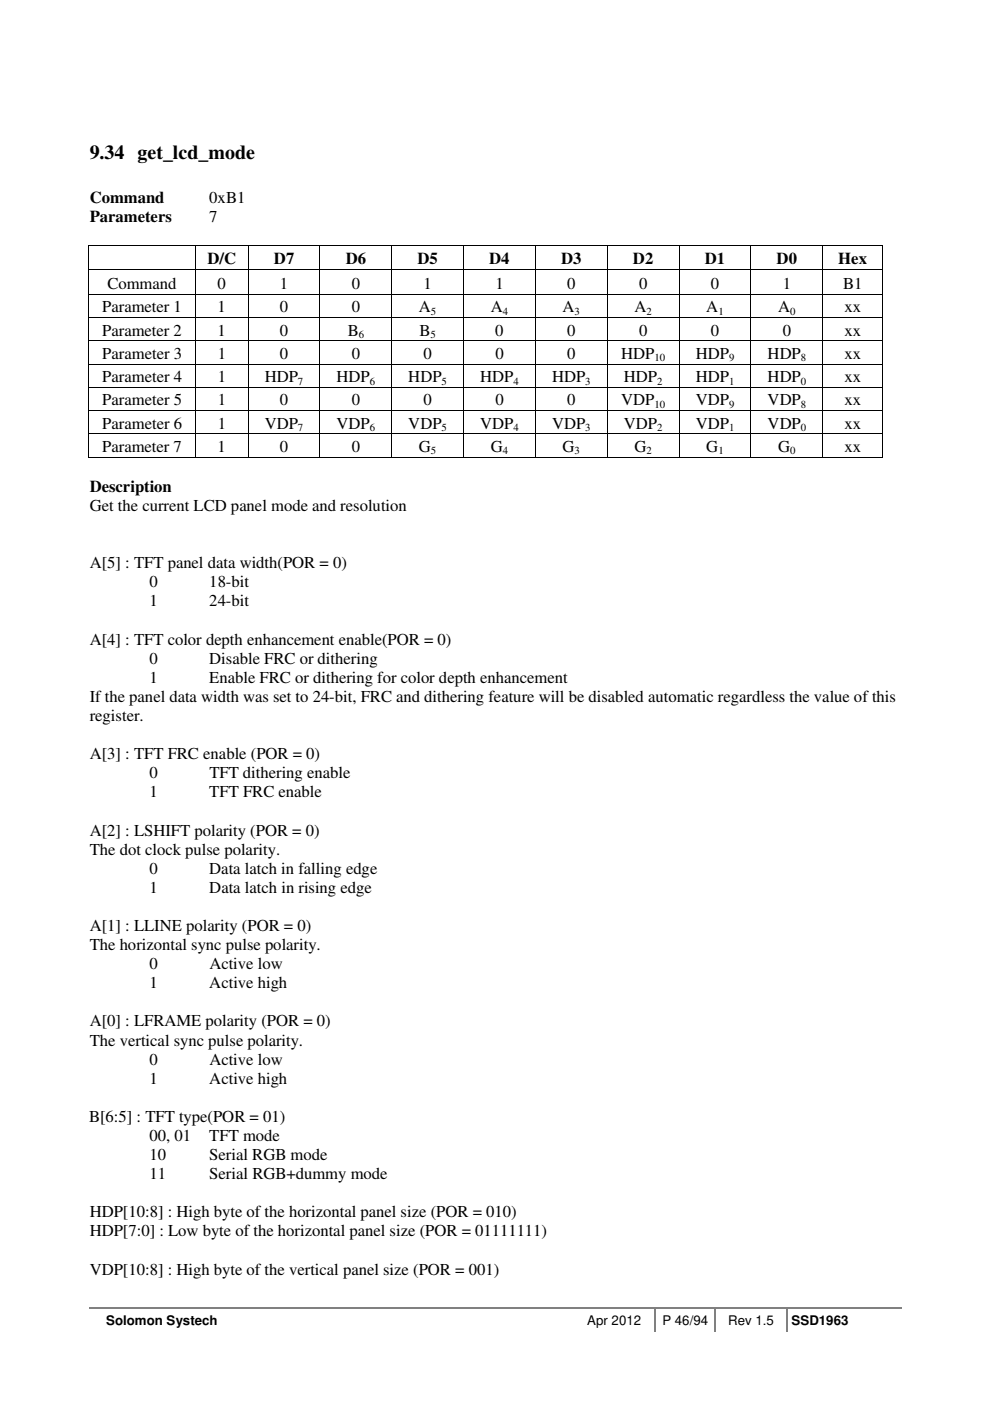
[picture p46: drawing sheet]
<svg xmlns="http://www.w3.org/2000/svg" width="210mm" height="297mm" viewBox="0 0 210 297" stroke-linecap="round" stroke-linejoin="round" font-family="sans-serif">
<defs><g id="words">
<text font-size="4.2" x="19" y="33.8">9.34 get_lcd_mode</text>
<g font-size="3.5">
<text x="19" y="43">Command</text>
<text x="19" y="47.1">Parameters</text>
<text x="44.4" y="47.1">7</text>
<text x="44.4" y="43">0xB1</text>
<text x="44" y="56">D/C</text>
<text x="58.1" y="56">D7</text>
<text x="73.3" y="56">D6</text>
<text x="88.5" y="56">D5</text>
<text x="103.7" y="56">D4</text>
<text x="119" y="56">D3</text>
<text x="134.2" y="56">D2</text>
<text x="149.4" y="56">D1</text>
<text x="164.7" y="56">D0</text>
<text x="177.7" y="56">Hex</text>
<text x="22.8" y="61.2">Command</text>
<text x="46.1" y="61.2">0</text>
<text x="59.3" y="61.2">1</text>
<text x="74.6" y="61.2">0</text>
<text x="89.8" y="61.2">1</text>
<text x="105" y="61.2">1</text>
<text x="120.3" y="61.2">0</text>
<text x="135.5" y="61.2">0</text>
<text x="150.7" y="61.2">0</text>
<text x="166" y="61.2">1</text>
<text x="178.8" y="61.2">B1</text>
<text x="21.6" y="66.2">Parameter 1</text>
<text x="21.6" y="71.1">Parameter 2</text>
<text x="46.1" y="71.1">1</text>
<text x="46.2" y="66.2">1</text>
<text x="59.4" y="71.1">0</text>
<text x="59.4" y="66.2">0</text>
<text x="73.7" y="71.1">B</text>
<text x="74.6" y="66.2">0</text>
<text x="88.8" y="66.2">A</text>
<text x="88.9" y="71.1">B</text>
<text x="104" y="66.2">A</text>
<text x="105" y="71.1">0</text>
<text x="119.3" y="66.2">A</text>
<text x="120.3" y="71.1">0</text>
<text x="134.5" y="66.2">A</text>
<text x="135.5" y="71.1">0</text>
<text x="149.8" y="66.2">A</text>
<text x="150.7" y="71.1">0</text>
<text x="165" y="66.2">A</text>
<text x="166" y="71.1">0</text>
<text x="179" y="71.1">xx</text>
<text x="179" y="66.2">xx</text>
<text x="21.7" y="76.1">Parameter 3</text>
<text x="46.2" y="76.1">1</text>
<text x="59.4" y="76.1">0</text>
<text x="74.6" y="76.1">0</text>
<text x="89.8" y="76.1">0</text>
<text x="105" y="76.1">0</text>
<text x="120.3" y="76.1">0</text>
<text x="131.7" y="76.1">HDP</text>
<text x="147.5" y="76.1">HDP</text>
<text x="162.8" y="76.1">HDP</text>
<text x="179" y="76.1">xx</text>
<text x="21.7" y="81">Parameter 4</text>
<text x="46.2" y="81">1</text>
<text x="56.1" y="81">HDP</text>
<text x="71.4" y="81">HDP</text>
<text x="86.6" y="81">HDP</text>
<text x="101.8" y="81">HDP</text>
<text x="117" y="81">HDP</text>
<text x="132.3" y="81">HDP</text>
<text x="147.5" y="81">HDP</text>
<text x="162.8" y="81">HDP</text>
<text x="179" y="81">xx</text>
<text x="21.7" y="85.9">Parameter 5</text>
<text x="46.2" y="85.9">1</text>
<text x="59.4" y="85.9">0</text>
<text x="74.6" y="85.9">0</text>
<text x="89.8" y="85.9">0</text>
<text x="105" y="85.9">0</text>
<text x="120.3" y="85.9">0</text>
<text x="131.7" y="85.9">VDP</text>
<text x="147.5" y="85.9">VDP</text>
<text x="162.8" y="85.9">VDP</text>
<text x="179" y="85.9">xx</text>
<text x="21.6" y="95.8">Parameter 7</text>
<text x="21.7" y="90.9">Parameter 6</text>
<text x="46.2" y="95.8">1</text>
<text x="46.2" y="90.9">1</text>
<text x="56.1" y="90.9">VDP</text>
<text x="59.4" y="95.8">0</text>
<text x="71.4" y="90.9">VDP</text>
<text x="74.6" y="95.8">0</text>
<text x="86.6" y="90.9">VDP</text>
<text x="88.8" y="95.8">G</text>
<text x="101.8" y="90.9">VDP</text>
<text x="104" y="95.8">G</text>
<text x="117" y="90.9">VDP</text>
<text x="119.3" y="95.8">G</text>
<text x="132.3" y="90.9">VDP</text>
<text x="134.5" y="95.8">G</text>
<text x="147.5" y="90.9">VDP</text>
<text x="149.8" y="95.8">G</text>
<text x="162.8" y="90.9">VDP</text>
<text x="165" y="95.8">G</text>
<text x="179" y="95.8">xx</text>
<text x="179" y="90.9">xx</text>
<text x="19" y="104.3">Description</text>
<text x="19" y="108.3">Get the current LCD panel mode and resolution</text>
<text x="19" y="120.5">A[5] : TFT panel data width(POR = 0)</text>
<text x="31.7" y="124.5">0</text>
<text x="44.4" y="124.5">18-bit</text>
<text x="31.7" y="128.6">1</text>
<text x="44.4" y="128.6">24-bit</text>
<text x="19" y="136.7">A[4] : TFT color depth enhancement enable(POR = 0)</text>
<text x="31.7" y="140.7">0</text>
<text x="44.4" y="140.7">Disable FRC or dithering</text>
<text x="19" y="148.8">If the panel data width was set to 24-bit, FRC and dithering feature will be disabled automatic regardless the value of this</text>
<text x="31.7" y="144.8">1</text>
<text x="44.4" y="144.8">Enable FRC or dithering for color depth enhancement</text>
<text x="19" y="152.9">register.</text>
<text x="19" y="161">A[3] : TFT FRC enable (POR = 0)</text>
<text x="31.7" y="165">0</text>
<text x="44.4" y="165">TFT dithering enable</text>
<text x="31.7" y="169.1">1</text>
<text x="44.4" y="169.1">TFT FRC enable</text>
<text x="19" y="177.2">A[2] : LSHIFT polarity (POR = 0)</text>
<text x="19" y="181.2">The dot clock pulse polarity.</text>
<text x="31.7" y="185.3">0</text>
<text x="44.4" y="185.3">Data latch in falling edge</text>
<text x="31.7" y="189.3">1</text>
<text x="44.4" y="189.3">Data latch in rising edge</text>
<text x="19" y="197.4">A[1] : LLINE polarity (POR = 0)</text>
<text x="19" y="201.4">The horizontal sync pulse polarity.</text>
<text x="31.7" y="205.5">0</text>
<text x="31.7" y="209.5">1</text>
<text x="44.4" y="209.5">Active high</text>
<text x="44.4" y="205.5">Active low</text>
<text x="19" y="217.6">A[0] : LFRAME polarity (POR = 0)</text>
<text x="19" y="221.7">The vertical sync pulse polarity.</text>
<text x="31.7" y="225.7">0</text>
<text x="44.4" y="225.7">Active low</text>
<text x="31.7" y="229.8">1</text>
<text x="44.4" y="229.8">Active high</text>
<text x="18.9" y="237.9">B[6:5] : TFT type(POR = 01)</text>
<text x="31.7" y="241.9">00, 01</text>
<text x="31.7" y="246">10</text>
<text x="44.4" y="241.9">TFT mode</text>
<text x="44.4" y="246">Serial RGB mode</text>
<text x="31.7" y="250">11</text>
<text x="44.4" y="250">Serial RGB+dummy mode</text>
<text x="19" y="258.1">HDP[10:8] : High byte of the horizontal panel size (POR = 010)</text>
<text x="19" y="262.1">HDP[7:0] : Low byte of the horizontal panel size (POR = 01111111)</text>
<text x="19" y="270.2">VDP[10:8] : High byte of the vertical panel size (POR = 001)</text>
</g>
<g font-size="2.8">
<text x="22.5" y="280.9">Solomon Systech</text>
<text x="124.5" y="280.9">Apr 2012</text>
<text x="140.4" y="280.9">P 46/94</text>
<text x="154.4" y="280.9">Rev 1.5</text>
<text x="167.8" y="280.9">SSD1963</text>
</g>
<g font-size="2.3">
<text x="76.1" y="71.7">6</text>
<text x="91.3" y="71.7">5</text>
<text x="91.4" y="66.7">5</text>
<text x="106.6" y="66.7">4</text>
<text x="121.8" y="66.7">3</text>
<text x="137.1" y="66.7">2</text>
<text x="152.3" y="66.7">1</text>
<text x="167.5" y="66.7">0</text>
<text x="138.8" y="76.6">10</text>
<text x="154.6" y="76.6">9</text>
<text x="169.8" y="76.6">8</text>
<text x="63.2" y="81.5">7</text>
<text x="78.4" y="81.5">6</text>
<text x="93.6" y="81.5">5</text>
<text x="108.9" y="81.5">4</text>
<text x="124.1" y="81.5">3</text>
<text x="139.3" y="81.5">2</text>
<text x="154.6" y="81.5">1</text>
<text x="169.8" y="81.5">0</text>
<text x="138.8" y="86.5">10</text>
<text x="154.6" y="86.5">9</text>
<text x="169.8" y="86.5">8</text>
<text x="63.2" y="91.4">7</text>
<text x="78.4" y="91.4">6</text>
<text x="93.6" y="91.4">5</text>
<text x="108.9" y="91.4">4</text>
<text x="124.1" y="91.4">3</text>
<text x="139.3" y="91.4">2</text>
<text x="154.6" y="91.4">1</text>
<text x="169.8" y="91.4">0</text>
<text x="91.4" y="96.3">5</text>
<text x="106.6" y="96.3">4</text>
<text x="121.8" y="96.3">3</text>
<text x="137.1" y="96.3">2</text>
<text x="152.3" y="96.3">1</text>
<text x="167.5" y="96.3">0</text>
</g>
</g></defs>
<path d="M18.9 277.2h119.9" fill="none" stroke="#808080" stroke-width=".34"/>
<path d="M138.8 277.1h.3v.3h-.3z" fill="#808080"/>
<path d="M139.1 277.2h12.4" fill="none" stroke="#808080" stroke-width=".34"/>
<path d="M151.5 277.1h.3v.3h-.3z" fill="#808080"/>
<path d="M151.8 277.2h14.9" fill="none" stroke="#808080" stroke-width=".34"/>
<path d="M166.7 277.1h.3v.3h-.3z" fill="#808080"/>
<path d="M139 277.4v5.1M151.6 277.4v5.1M166.9 277.4v5.1M167 277.2h24.1" fill="none" stroke="#808080" stroke-width=".34"/>
<g fill="#000">
<path d="M18.7 51.9h.2v.5h-.2zM18.7 57.1h.2v.5h-.2zM41.3 51.9h.2v.5h-.2zM41.3 57.1h.2v.5h-.2zM52.5 51.9h.2v.5h-.2zM52.5 57.1h.2v.5h-.2zM67.7 51.9h.2v.5h-.2zM67.7 57.1h.2v.5h-.2zM83 51.9h.2v.5h-.2zM83 57.1h.2v.5h-.2zM98.2 51.9h.2v.5h-.2zM98.2 57.1h.2v.5h-.2z"/>
<path d="M113.5 51.9h.1v.5h-.1zM113.5 57.1h.1v.5h-.1zM128.7 51.9h.1v.5h-.1zM128.7 57.1h.1v.5h-.1zM143.9 51.9h.2v.5h-.2zM143.9 57.1h.2v.5h-.2zM159.1 51.9h.2v.5h-.2zM159.1 57.1h.2v.5h-.2zM174.4 51.9h.1v.5h-.1zM174.4 57.1h.1v.5h-.1zM187.1 51.9h.2v.5h-.2zM187.1 51.9h.2v.2h-.2z"/>
<path d="M187.1 57.1h.2v.5h-.2zM18.7 62.3h.2v.5h-.2zM18.7 67.3h.2v.4h-.2zM18.7 72.2h.2v.4h-.2zM18.7 77.1h.2v.5h-.2zM41.3 62.3h.2v.5h-.2zM41.3 67.3h.2v.4h-.2zM41.4 72.3h.2v.3h-.2zM41.4 77.1h.2v.5h-.2zM52.5 62.3h.2v.5h-.2zM52.5 67.3h.2v.4h-.2zM52.5 72.2h.2v.4h-.2z"/>
<path d="M52.5 77.1h.2v.5h-.2zM67.7 62.3h.2v.5h-.2zM67.7 67.3h.2v.4h-.2zM67.7 72.2h.2v.4h-.2zM67.7 77.1h.2v.5h-.2zM83 62.3h.2v.5h-.2zM83 67.3h.2v.4h-.2zM83 72.2h.2v.4h-.2zM83 77.1h.2v.5h-.2zM98.2 62.3h.2v.5h-.2zM98.2 67.3h.2v.4h-.2zM98.2 72.2h.2v.4h-.2z"/>
<path d="M98.2 77.1h.2v.5h-.2zM113.5 62.3h.1v.5h-.1zM113.5 67.3h.1v.4h-.1zM113.5 72.2h.1v.4h-.1zM113.5 77.1h.1v.5h-.1zM128.7 62.3h.1v.5h-.1zM128.7 67.3h.1v.4h-.1zM128.7 72.2h.1v.4h-.1zM128.7 77.1h.1v.5h-.1zM143.9 62.3h.2v.5h-.2zM143.9 67.3h.2v.4h-.2zM143.9 72.2h.2v.4h-.2z"/>
<path d="M143.9 77.1h.2v.5h-.2zM159.1 62.3h.2v.5h-.2zM159.1 67.3h.2v.4h-.2zM159.1 72.2h.2v.4h-.2zM159.1 77.1h.2v.5h-.2zM174.4 62.3h.1v.5h-.1zM174.4 67.3h.1v.4h-.1zM174.4 72.2h.1v.4h-.1zM174.4 77.1h.1v.5h-.1zM187.1 62.3h.2v.5h-.2zM187.1 67.3h.2v.4h-.2zM187.1 72.2h.2v.4h-.2z"/>
<path d="M187.1 77.1h.2v.5h-.2zM18.7 82h.2v.5h-.2zM18.7 87h.2v.4h-.2zM18.7 91.9h.2v.5h-.2zM41.3 91.9h.2v.5h-.2zM41.4 82h.2v.5h-.2zM41.4 87h.2v.4h-.2zM52.5 82h.2v.5h-.2zM52.5 87h.2v.4h-.2zM52.5 91.9h.2v.5h-.2zM67.7 82h.2v.5h-.2zM67.7 87h.2v.4h-.2z"/>
<path d="M67.7 91.9h.2v.5h-.2zM83 82h.2v.5h-.2zM83 87h.2v.4h-.2zM83 91.9h.2v.5h-.2zM98.2 82h.2v.5h-.2zM98.2 87h.2v.4h-.2zM98.2 91.9h.2v.5h-.2zM113.5 82h.1v.5h-.1zM113.5 87h.1v.4h-.1zM113.5 91.9h.1v.5h-.1zM128.7 82h.1v.5h-.1zM128.7 87h.1v.4h-.1z"/>
<path d="M128.7 91.9h.1v.5h-.1zM143.9 82h.2v.5h-.2zM143.9 87h.2v.4h-.2zM143.9 91.9h.2v.5h-.2zM159.1 82h.2v.5h-.2zM159.1 87h.2v.4h-.2zM159.1 91.9h.2v.5h-.2zM174.4 82h.1v.5h-.1zM174.4 87h.1v.4h-.1zM174.4 91.9h.1v.5h-.1zM187.1 82h.2v.5h-.2zM187.1 87h.2v.4h-.2z"/>
<path d="M187.1 91.9h.2v.5h-.2zM187.1 96.8h.2v.2h-.2z"/>
</g>
<g fill="none" stroke="#000" stroke-width=".21">
<path d="M18.7 52h22.6M18.8 52.4v4.7M18.8 57.6v4.7M18.9 57.2h22.4M41.4 52.4v4.7M41.4 57.6v4.7M41.5 52h11M41.5 57.2h11M52.6 52.4v4.7M52.6 57.6v4.7M52.7 52h15M52.7 57.2h15"/>
<path d="M67.8 52.4v4.7M67.8 57.6v4.7M67.9 52h15.1M67.9 57.2h15.1M83.1 52.4v4.7M83.1 57.6v4.7M83.2 52h15M83.2 57.2h15M98.3 52.4v4.7M98.3 57.6v4.7M98.4 52h15.1M98.4 57.2h15.1"/>
<path d="M113.5 52.4v4.7M113.5 57.6v4.7M113.6 52h15.1M113.6 57.2h15.1M128.8 52.4v4.7M128.8 57.6v4.7M128.8 52h15.1M128.8 57.2h15.1M144 52.4v4.7M144 57.6v4.7M144.1 52h15M144.1 57.2h15"/>
<path d="M159.2 52.4v4.7M159.2 57.6v4.7M159.3 52h15.1M159.3 57.2h15.1M174.5 52.4v4.7M174.5 57.6v4.7M174.5 52h12.6M174.5 57.2h12.6M187.2 52.4v4.7M187.2 57.6v4.7M18.8 62.8v4.5M18.8 67.7v4.5"/>
<path d="M18.8 72.6v4.5M18.8 77.6v4.4M18.9 62.4h22.4M18.9 67.3h22.4M18.9 72.3h33.6M18.9 77.2h22.5M41.4 62.8v4.5M41.4 67.7v4.5M41.5 62.4h11M41.5 67.3h11M41.5 72.6v4.5M41.5 77.6v4.4"/>
<path d="M41.6 77.2h10.9M52.6 62.8v4.5M52.6 67.7v4.5M52.6 72.6v4.5M52.6 77.6v4.4M52.7 62.4h15M52.7 67.3h15M52.7 72.3h15M52.7 77.2h15M67.8 62.8v4.5M67.8 67.7v4.5M67.8 72.6v4.5"/>
<path d="M67.8 77.6v4.4M67.9 62.4h15.1M67.9 67.3h15.1M67.9 72.3h15.1M67.9 77.2h15.1M83.1 62.8v4.5M83.1 67.7v4.5M83.1 72.6v4.5M83.1 77.6v4.4M83.2 62.4h15M83.2 67.3h15M83.2 72.3h15"/>
<path d="M83.2 77.2h15M98.3 62.8v4.5M98.3 67.7v4.5M98.3 72.6v4.5M98.3 77.6v4.4M98.4 62.4h15.1M98.4 67.3h15.1M98.4 72.3h15.1M98.4 77.2h15.1M113.5 62.8v4.5M113.5 67.7v4.5M113.5 72.6v4.5"/>
<path d="M113.5 77.6v4.4M113.6 62.4h15.1M113.6 67.3h15.1M113.6 72.3h15.1M113.6 77.2h15.1M128.8 62.8v4.5M128.8 67.7v4.5M128.8 72.6v4.5M128.8 77.6v4.4M128.8 62.4h15.1M128.8 67.3h15.1M128.8 72.3h15.1"/>
<path d="M128.8 77.2h15.1M144 62.8v4.5M144 67.7v4.5M144 72.6v4.5M144 77.6v4.4M144.1 62.4h15M144.1 67.3h15M144.1 72.3h15M144.1 77.2h15M159.2 62.8v4.5M159.2 67.7v4.5M159.2 72.6v4.5"/>
<path d="M159.2 77.6v4.4M159.3 62.4h15.1M159.3 67.3h15.1M159.3 72.3h15.1M159.3 77.2h15.1M174.5 62.8v4.5M174.5 67.7v4.5M174.5 72.6v4.5M174.5 77.6v4.4M174.5 62.4h12.6M174.5 67.3h12.6M174.5 72.3h12.6"/>
<path d="M174.5 77.2h12.6M187.2 62.8v4.5M187.2 67.7v4.5M187.2 72.6v4.5M187.2 77.6v4.4M18.7 96.9h22.6M18.8 82.5v4.5M18.8 87.4v4.5M18.8 92.4v4.6M18.9 82.1h22.5M18.9 87.1h22.5M18.9 92h22.4"/>
<path d="M41.4 92.4v4.6M41.5 92h11M41.5 96.9h11M41.5 82.5v4.5M41.5 87.4v4.5M41.6 82.1h10.9M41.6 87.1h10.9M52.6 82.5v4.5M52.6 87.4v4.5M52.6 92.4v4.6M52.7 82.1h15M52.7 87.1h15"/>
<path d="M52.7 92h15M52.7 96.9h15M67.8 82.5v4.5M67.8 87.4v4.5M67.8 92.4v4.6M67.9 82.1h15.1M67.9 87.1h15.1M67.9 92h15.1M67.9 96.9h15.1M83.1 82.5v4.5M83.1 87.4v4.5M83.1 92.4v4.6"/>
<path d="M83.2 82.1h15M83.2 87.1h15M83.2 92h15M83.2 96.9h15M98.3 82.5v4.5M98.3 87.4v4.5M98.3 92.4v4.6M98.4 82.1h15.1M98.4 87.1h15.1M98.4 92h15.1M98.4 96.9h15.1M113.5 82.5v4.5"/>
<path d="M113.5 87.4v4.5M113.5 92.4v4.6M113.6 82.1h15.1M113.6 87.1h15.1M113.6 92h15.1M113.6 96.9h15.1M128.8 82.5v4.5M128.8 87.4v4.5M128.8 92.4v4.6M128.8 82.1h15.1M128.8 87.1h15.1M128.8 92h15.1"/>
<path d="M128.8 96.9h15.1M144 82.5v4.5M144 87.4v4.5M144 92.4v4.6M144.1 82.1h15M144.1 87.1h15M144.1 92h15M144.1 96.9h15M159.2 82.5v4.5M159.2 87.4v4.5M159.2 92.4v4.6M159.3 82.1h15.1"/>
<path d="M159.3 87.1h15.1M159.3 92h15.1M159.3 96.9h15.1M174.5 82.5v4.5M174.5 87.4v4.5M174.5 92.4v4.6M174.5 82.1h12.6M174.5 87.1h12.6M174.5 92h12.6M174.5 96.9h12.6M187.2 82.5v4.5M187.2 87.4v4.5"/>
<path d="M187.2 92.4v4.6"/>
</g>
<use href="#words"/>
</svg>
